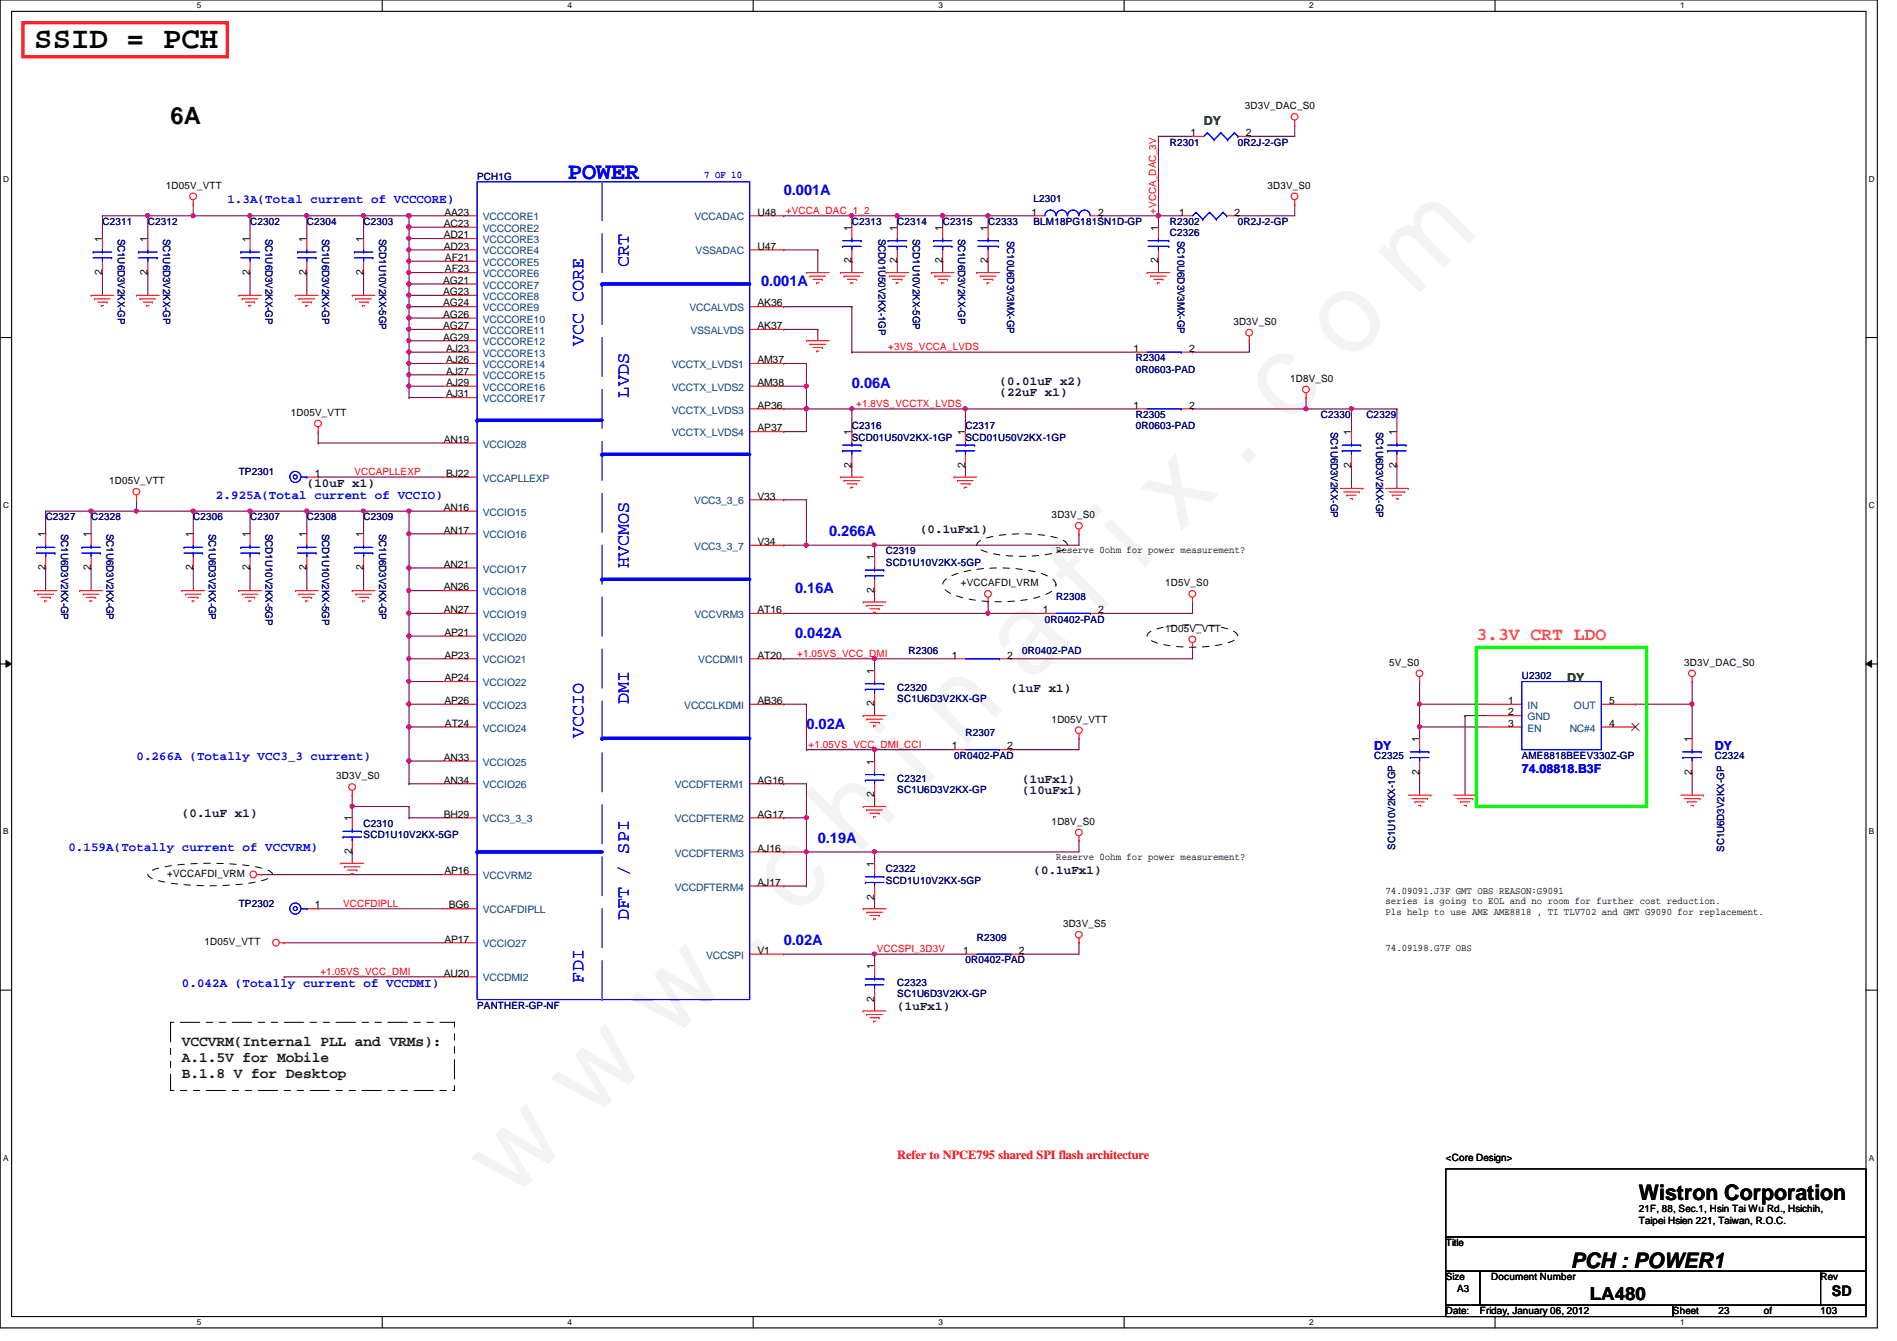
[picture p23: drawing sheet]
<svg xmlns="http://www.w3.org/2000/svg" width="297mm" height="210mm" viewBox="0 0 297 210" stroke-linecap="round" stroke-linejoin="round" font-family="sans-serif">
<defs><g id="words">
<text font-size="17.6" fill="#f0f" x="80.1" y="188" transform="rotate(-45 80.1 188)">w w w . c h i n a f i x . c o m</text>
<text font-size="4.8" x="5.4" y="7.6">SSID = PCH</text>
<text font-size="3.7" x="26.7" y="19.5">6A</text>
<text font-size="3.7" fill="#00f" x="88.9" y="28.1">POWER</text>
<g font-size="3.3">
<text x="256.6" y="187.9">Wistron Corporation</text>
<text x="246" y="198.5">PCH : POWER1</text>
</g>
<g font-size="2.8" fill="#00f">
<text x="98.5" y="41.8" transform="rotate(-90 98.5 41.8)">CRT</text>
<text x="91.4" y="54.2" transform="rotate(-90 91.4 54.2)">VCC CORE</text>
<text x="98.5" y="62.2" transform="rotate(-90 98.5 62.2)">LVDS</text>
<text x="98.5" y="88.9" transform="rotate(-90 98.5 88.9)">HVCMOS</text>
<text x="98.5" y="110.2" transform="rotate(-90 98.5 110.2)">DMI</text>
<text x="91.4" y="115.6" transform="rotate(-90 91.4 115.6)">VCCIO</text>
<text x="98.5" y="144" transform="rotate(-90 98.5 144)">DFT / SPI</text>
<text x="91.4" y="153.8" transform="rotate(-90 91.4 153.8)">FDI</text>
</g>
<text font-size="2.8" fill="#ff8000" x="231.2" y="100.2">3.3V CRT LDO</text>
<text font-size="2.8" x="249" y="203.5">LA480</text>
<g font-size="2.3" fill="#00f">
<text x="122.7" y="30.6">0.001A</text>
<text x="119.2" y="44.8">0.001A</text>
<text x="133.4" y="60.8">0.06A</text>
<text x="129.8" y="83.9">0.266A</text>
<text x="124.5" y="92.8">0.16A</text>
<text x="124.5" y="99.9">0.042A</text>
<text x="126.3" y="114.1">0.02A</text>
<text x="128.1" y="131.9">0.19A</text>
<text x="122.7" y="147.9">0.02A</text>
</g>
<g font-size="2.3" fill="#004000">
<text x="28.5" y="163.7">VCCVRM(Internal PLL and VRMs):</text>
<text x="28.5" y="166.2">A.1.5V for Mobile</text>
<text x="28.5" y="168.7">B.1.8 V for Desktop</text>
</g>
<text font-size="2.3" x="286.8" y="202.9">SD</text>
<g font-size="1.9" fill="#008000">
<text x="188.5" y="19.6">DY</text>
<text x="245.4" y="106.7">DY</text>
</g>
<g font-size="1.9" fill="#00f">
<text x="35.6" y="31.8">1.3A(Total current of VCCCORE)</text>
<text x="33.8" y="78.1">2.925A(Total current of VCCIO)</text>
<text x="21.4" y="119">0.266A (Totally VCC3_3 current)</text>
<text x="215.2" y="117.4">DY</text>
<text x="268.5" y="117.4">DY</text>
<text x="238.3" y="120.9">74.08818.B3F</text>
<text x="10.7" y="133.2">0.159A(Totally current of VCCVRM)</text>
<text x="28.5" y="154.5">0.042A (Totally current of VCCDMI)</text>
</g>
<g font-size="1.9" fill="#000040">
<text x="156.5" y="62.1">(22uF x1)</text>
<text x="156.5" y="60.3">(0.01uF x2)</text>
<text x="48" y="76.3">(10uF x1)</text>
<text x="144.1" y="83.4">(0.1uFx1)</text>
<text x="158.3" y="108.3">(1uF x1)</text>
<text x="160.1" y="122.5">(1uFx1)</text>
<text x="160.1" y="124.3">(10uFx1)</text>
<text x="28.5" y="127.8">(0.1uF x1)</text>
<text x="161.8" y="136.7">(0.1uFx1)</text>
<text x="140.5" y="158.1">(1uFx1)</text>
</g>
<text font-size="1.9" fill="#f00" x="140.5" y="181.4">Refer to NPCE795 shared SPI flash architecture</text>
<g font-size="1.6">
<text x="194.9" y="17.1">3D3V_DAC_S0</text>
<text x="186.4" y="21.3">1</text>
<text x="195.1" y="21.3">2</text>
<text x="26" y="29.5">1D05V_VTT</text>
<text x="198.5" y="29.5">3D3V_S0</text>
<text x="69.5" y="35.5">AC23</text>
<text x="69.6" y="33.7">AA23</text>
<text x="118.6" y="33.7">U48</text>
<text x="161.5" y="33.7">1</text>
<text x="172" y="33.7">2</text>
<text x="184.6" y="33.7">1</text>
<text x="193.3" y="33.7">2</text>
<text x="16" y="37.9" transform="rotate(-90 16 37.9)">1</text>
<text x="23.1" y="37.9" transform="rotate(-90 23.1 37.9)">1</text>
<text x="39.1" y="37.9" transform="rotate(-90 39.1 37.9)">1</text>
<text x="48" y="37.9" transform="rotate(-90 48 37.9)">1</text>
<text x="56.9" y="37.9" transform="rotate(-90 56.9 37.9)">1</text>
<text x="69.5" y="37.3">AD21</text>
<text x="69.5" y="39.1">AD23</text>
<text x="69.7" y="40.9">AF21</text>
<text x="118.6" y="39.1">U47</text>
<text x="133.3" y="41.2" transform="rotate(-90 133.3 41.2)">2</text>
<text x="133.3" y="36.1" transform="rotate(-90 133.3 36.1)">1</text>
<text x="140.5" y="41.2" transform="rotate(-90 140.5 41.2)">2</text>
<text x="140.5" y="36.1" transform="rotate(-90 140.5 36.1)">1</text>
<text x="147.6" y="41.2" transform="rotate(-90 147.6 41.2)">2</text>
<text x="147.6" y="36.1" transform="rotate(-90 147.6 36.1)">1</text>
<text x="154.7" y="41.2" transform="rotate(-90 154.7 41.2)">2</text>
<text x="154.7" y="36.1" transform="rotate(-90 154.7 36.1)">1</text>
<text x="181.4" y="41.2" transform="rotate(-90 181.4 41.2)">2</text>
<text x="181.4" y="36.1" transform="rotate(-90 181.4 36.1)">1</text>
<text x="16" y="43" transform="rotate(-90 16 43)">2</text>
<text x="23.1" y="43" transform="rotate(-90 23.1 43)">2</text>
<text x="39.1" y="43" transform="rotate(-90 39.1 43)">2</text>
<text x="48" y="43" transform="rotate(-90 48 43)">2</text>
<text x="56.9" y="43" transform="rotate(-90 56.9 43)">2</text>
<text x="69.4" y="44.4">AG21</text>
<text x="69.4" y="46.2">AG23</text>
<text x="69.4" y="48">AG24</text>
<text x="69.7" y="42.6">AF23</text>
<text x="118.6" y="48">AK36</text>
<text x="69.4" y="49.7">AG26</text>
<text x="69.4" y="51.5">AG27</text>
<text x="69.4" y="53.3">AG29</text>
<text x="118.6" y="51.5">AK37</text>
<text x="193.1" y="50.9">3D3V_S0</text>
<text x="69.8" y="55.1">AJ23</text>
<text x="69.8" y="56.9">AJ26</text>
<text x="69.8" y="58.6">AJ27</text>
<text x="118.6" y="56.9">AM37</text>
<text x="177.5" y="55.1">1</text>
<text x="186.2" y="55.1">2</text>
<text x="202" y="59.8">1D8V_S0</text>
<text x="45.5" y="65.1">1D05V_VTT</text>
<text x="69.8" y="60.4">AJ29</text>
<text x="69.8" y="62.2">AJ31</text>
<text x="118.6" y="60.4">AM38</text>
<text x="118.6" y="64">AP36</text>
<text x="177.5" y="64">1</text>
<text x="186.2" y="64">2</text>
<text x="69.5" y="69.3">AN19</text>
<text x="118.6" y="67.5">AP37</text>
<text x="133.3" y="68.1" transform="rotate(-90 133.3 68.1)">1</text>
<text x="151.1" y="68.1" transform="rotate(-90 151.1 68.1)">1</text>
<text x="211.6" y="68.1" transform="rotate(-90 211.6 68.1)">1</text>
<text x="218.7" y="68.1" transform="rotate(-90 218.7 68.1)">1</text>
<text x="17.1" y="75.8">1D05V_VTT</text>
<text x="49.3" y="74.6">1</text>
<text x="69.8" y="74.6">BJ22</text>
<text x="133.3" y="73.2" transform="rotate(-90 133.3 73.2)">2</text>
<text x="151.1" y="73.2" transform="rotate(-90 151.1 73.2)">2</text>
<text x="211.6" y="73.2" transform="rotate(-90 211.6 73.2)">2</text>
<text x="218.7" y="73.2" transform="rotate(-90 218.7 73.2)">2</text>
<text x="69.5" y="80">AN16</text>
<text x="69.5" y="83.5">AN17</text>
<text x="118.6" y="78.2">V33</text>
<text x="164.7" y="81.1">3D3V_S0</text>
<text x="7.1" y="89.2" transform="rotate(-90 7.1 89.2)">2</text>
<text x="7.1" y="84.1" transform="rotate(-90 7.1 84.1)">1</text>
<text x="14.2" y="89.2" transform="rotate(-90 14.2 89.2)">2</text>
<text x="14.2" y="84.1" transform="rotate(-90 14.2 84.1)">1</text>
<text x="30.2" y="89.2" transform="rotate(-90 30.2 89.2)">2</text>
<text x="30.2" y="84.1" transform="rotate(-90 30.2 84.1)">1</text>
<text x="39.1" y="89.2" transform="rotate(-90 39.1 89.2)">2</text>
<text x="39.1" y="84.1" transform="rotate(-90 39.1 84.1)">1</text>
<text x="48" y="89.2" transform="rotate(-90 48 89.2)">2</text>
<text x="48" y="84.1" transform="rotate(-90 48 84.1)">1</text>
<text x="56.9" y="89.2" transform="rotate(-90 56.9 89.2)">2</text>
<text x="56.9" y="84.1" transform="rotate(-90 56.9 84.1)">1</text>
<text x="69.5" y="88.9">AN21</text>
<text x="118.6" y="85.3">V34</text>
<text x="136.9" y="87.7" transform="rotate(-90 136.9 87.7)">1</text>
<text x="165.4" y="86.6">Reserve 0ohm for power measurement?</text>
<text x="69.5" y="92.4">AN26</text>
<text x="69.5" y="96">AN27</text>
<text x="118.6" y="96">AT16</text>
<text x="136.9" y="92.8" transform="rotate(-90 136.9 92.8)">2</text>
<text x="150.4" y="91.8">+VCCAFDI_VRM</text>
<text x="163.3" y="96">1</text>
<text x="172" y="96">2</text>
<text x="182.5" y="91.8">1D5V_S0</text>
<text x="69.6" y="99.5">AP21</text>
<text x="182.5" y="98.9">1D05V_VTT</text>
<text x="69.6" y="103.1">AP23</text>
<text x="69.6" y="106.6">AP24</text>
<text x="118.6" y="103.1">AT20</text>
<text x="136.9" y="105.5" transform="rotate(-90 136.9 105.5)">1</text>
<text x="149.1" y="103.1">1</text>
<text x="157.7" y="103.1">2</text>
<text x="217.5" y="104.2">5V_S0</text>
<text x="263.7" y="104.2">3D3V_DAC_S0</text>
<text x="69.6" y="110.2">AP26</text>
<text x="69.7" y="113.7">AT24</text>
<text x="118.6" y="110.2">AB36</text>
<text x="136.9" y="110.6" transform="rotate(-90 136.9 110.6)">2</text>
<text x="164.7" y="113.1">1D05V_VTT</text>
<text x="236.2" y="110.2">1</text>
<text x="236.2" y="112">2</text>
<text x="236.2" y="113.7">3</text>
<text x="252" y="113.7">4</text>
<text x="252" y="110.2">5</text>
<text x="69.5" y="119.1">AN33</text>
<text x="136.9" y="119.7" transform="rotate(-90 136.9 119.7)">1</text>
<text x="149.1" y="117.3">1</text>
<text x="157.7" y="117.3">2</text>
<text x="222.2" y="116.1" transform="rotate(-90 222.2 116.1)">1</text>
<text x="264.9" y="116.1" transform="rotate(-90 264.9 116.1)">1</text>
<text x="52.7" y="122">3D3V_S0</text>
<text x="69.5" y="122.6">AN34</text>
<text x="118.6" y="122.6">AG16</text>
<text x="136.9" y="124.8" transform="rotate(-90 136.9 124.8)">2</text>
<text x="222.2" y="121.2" transform="rotate(-90 222.2 121.2)">2</text>
<text x="264.9" y="121.2" transform="rotate(-90 264.9 121.2)">2</text>
<text x="55.1" y="128.6" transform="rotate(-90 55.1 128.6)">1</text>
<text x="69.5" y="128">BH29</text>
<text x="118.6" y="128">AG17</text>
<text x="164.7" y="129.1">1D8V_S0</text>
<text x="26.2" y="137.3">+VCCAFDI_VRM</text>
<text x="55.1" y="133.7" transform="rotate(-90 55.1 133.7)">2</text>
<text x="69.6" y="136.9">AP16</text>
<text x="118.6" y="133.3">AJ16</text>
<text x="136.9" y="135.7" transform="rotate(-90 136.9 135.7)">1</text>
<text x="165.4" y="134.6">Reserve 0ohm for power measurement?</text>
<text x="49.3" y="142.2">1</text>
<text x="70.3" y="142.2">BG6</text>
<text x="118.6" y="138.6">AJ17</text>
<text x="136.9" y="140.8" transform="rotate(-90 136.9 140.8)">2</text>
<text x="217" y="139.9">74.09091.J3F GMT OBS REASON:G9091</text>
<text x="217" y="141.6">series is going to EOL and no room for further cost reduction.</text>
<text x="217" y="143.2">Pls help to use AME AME8818 , TI TLV702 and GMT G9090 for replacement.</text>
<text x="32" y="148">1D05V_VTT</text>
<text x="69.6" y="147.5">AP17</text>
<text x="118.6" y="149.3">V1</text>
<text x="150.8" y="149.3">1</text>
<text x="159.5" y="149.3">2</text>
<text x="166.5" y="145.1">3D3V_S5</text>
<text x="217" y="148.8">74.09198.G7F OBS</text>
<text x="69.5" y="152.9">AU20</text>
<text x="136.9" y="151.7" transform="rotate(-90 136.9 151.7)">1</text>
<text x="136.9" y="156.8" transform="rotate(-90 136.9 156.8)">2</text>
<text x="226.4" y="181.7">&lt;Core Design&gt;</text>
<text x="256.6" y="189.7">21F, 88, Sec.1, Hsin Tai Wu Rd., Hsichih,</text>
<text x="256.6" y="191.6">Taipei Hsien 221, Taiwan, R.O.C.</text>
<text x="226.4" y="195.1">Title</text>
<text x="226.4" y="200.4">Size</text>
<text x="228.2" y="202.2">A3</text>
<text x="233.5" y="200.4">Document Number</text>
<text x="285.1" y="200.4">Rev</text>
<text x="226.4" y="205.7">Date:</text>
<text x="231.7" y="205.7">Friday, January 06, 2012</text>
<text x="262" y="205.7">Sheet</text>
<text x="269.1" y="205.7">23</text>
<text x="276.2" y="205.7">of</text>
<text x="285.1" y="205.7">103</text>
</g>
<g font-size="1.6" fill="#000080">
<text x="183.2" y="22.8">R2301</text>
<text x="193.8" y="22.8">0R2J-2-GP</text>
<text x="74.7" y="28.1">PCH1G</text>
<text x="16" y="35.2">C2311</text>
<text x="23.2" y="35.2">C2312</text>
<text x="39.2" y="35.2">C2302</text>
<text x="48" y="35.2">C2304</text>
<text x="56.9" y="35.2">C2303</text>
<text x="133.4" y="35.2">C2313</text>
<text x="140.5" y="35.2">C2314</text>
<text x="147.6" y="35.2">C2315</text>
<text x="154.7" y="35.2">C2333</text>
<text x="161.8" y="31.7">L2301</text>
<text x="161.8" y="35.2">BLM18PG181SN1D-GP</text>
<text x="183.2" y="35.2">R2302</text>
<text x="193.8" y="35.2">0R2J-2-GP</text>
<text x="18.5" y="37.3" transform="rotate(90 18.5 37.3)">SC1U6D3V2KX-GP</text>
<text x="25.6" y="37.3" transform="rotate(90 25.6 37.3)">SC1U6D3V2KX-GP</text>
<text x="41.6" y="37.3" transform="rotate(90 41.6 37.3)">SC1U6D3V2KX-GP</text>
<text x="50.5" y="37.3" transform="rotate(90 50.5 37.3)">SC1U6D3V2KX-GP</text>
<text x="59.3" y="37.3" transform="rotate(90 59.3 37.3)">SCD1U10V2KX-5GP</text>
<text x="137.6" y="37.3" transform="rotate(90 137.6 37.3)">SCD01U50V2KX-1GP</text>
<text x="142.9" y="37.3" transform="rotate(90 142.9 37.3)">SCD1U10V2KX-5GP</text>
<text x="150" y="37.3" transform="rotate(90 150 37.3)">SC1U6D3V2KX-GP</text>
<text x="157.7" y="37.7" transform="rotate(90 157.7 37.7)">SC10U6D3V3MX-GP</text>
<text x="183.2" y="37">C2326</text>
<text x="184.4" y="37.7" transform="rotate(90 184.4 37.7)">SC10U6D3V3MX-GP</text>
<text x="177.8" y="56.6">R2304</text>
<text x="177.8" y="58.3">0R0603-PAD</text>
<text x="177.8" y="65.4">R2305</text>
<text x="206.8" y="65.4">C2330</text>
<text x="213.9" y="65.4">C2329</text>
<text x="133.4" y="67.2">C2316</text>
<text x="133.4" y="69">SCD01U50V2KX-1GP</text>
<text x="151.2" y="67.2">C2317</text>
<text x="151.2" y="69">SCD01U50V2KX-1GP</text>
<text x="177.8" y="67.2">0R0603-PAD</text>
<text x="208.4" y="67.6" transform="rotate(90 208.4 67.6)">SC1U6D3V2KX-GP</text>
<text x="215.5" y="67.6" transform="rotate(90 215.5 67.6)">SC1U6D3V2KX-GP</text>
<text x="37.4" y="74.3">TP2301</text>
<text x="7.2" y="81.4">C2327</text>
<text x="9.6" y="83.6" transform="rotate(90 9.6 83.6)">SC1U6D3V2KX-GP</text>
<text x="14.3" y="81.4">C2328</text>
<text x="16.7" y="83.6" transform="rotate(90 16.7 83.6)">SC1U6D3V2KX-GP</text>
<text x="30.3" y="81.4">C2306</text>
<text x="32.7" y="83.6" transform="rotate(90 32.7 83.6)">SC1U6D3V2KX-GP</text>
<text x="39.2" y="81.4">C2307</text>
<text x="41.6" y="83.6" transform="rotate(90 41.6 83.6)">SCD1U10V2KX-5GP</text>
<text x="48" y="81.4">C2308</text>
<text x="50.5" y="83.6" transform="rotate(90 50.5 83.6)">SCD1U10V2KX-5GP</text>
<text x="56.9" y="81.4">C2309</text>
<text x="59.3" y="83.6" transform="rotate(90 59.3 83.6)">SC1U6D3V2KX-GP</text>
<text x="138.7" y="86.8">C2319</text>
<text x="138.7" y="88.6">SCD1U10V2KX-5GP</text>
<text x="165.4" y="93.9">R2308</text>
<text x="163.6" y="97.5">0R0402-PAD</text>
<text x="142.3" y="102.4">R2306</text>
<text x="160.1" y="102.4">0R0402-PAD</text>
<text x="238.3" y="106.3">U2302</text>
<text x="140.5" y="108.1">C2320</text>
<text x="140.5" y="109.9">SC1U6D3V2KX-GP</text>
<text x="149.4" y="118.8">0R0402-PAD</text>
<text x="151.2" y="115.2">R2307</text>
<text x="215.2" y="118.8">C2325</text>
<text x="238.3" y="118.8">AME8818BEEV330Z-GP</text>
<text x="268.5" y="118.8">C2324</text>
<text x="140.5" y="122.3">C2321</text>
<text x="140.5" y="124.1">SC1U6D3V2KX-GP</text>
<text x="56.9" y="129.5">C2310</text>
<text x="56.9" y="131.2">SCD1U10V2KX-5GP</text>
<text x="138.7" y="136.6">C2322</text>
<text x="218.4" y="133" transform="rotate(-90 218.4 133)">SC1U10V2KX-1GP</text>
<text x="270" y="133.3" transform="rotate(-90 270 133.3)">SC1U6D3V2KX-GP</text>
<text x="37.4" y="141.9">TP2302</text>
<text x="138.7" y="138.3">SCD1U10V2KX-5GP</text>
<text x="152.9" y="147.2">R2309</text>
<text x="140.5" y="154.3">C2323</text>
<text x="151.2" y="150.8">0R0402-PAD</text>
<text x="74.7" y="157.9">PANTHER-GP-NF</text>
<text x="140.5" y="156.1">SC1U6D3V2KX-GP</text>
</g>
<text font-size="1.6" fill="#00f" x="110.3" y="27.9">7 OF 10</text>
<g font-size="1.6" fill="#004080">
<text x="75.6" y="34.5">VCCCORE1</text>
<text x="108.8" y="34.5">VCCADAC</text>
<text x="75.6" y="36.3">VCCCORE2</text>
<text x="75.6" y="38.1">VCCCORE3</text>
<text x="75.6" y="39.8">VCCCORE4</text>
<text x="75.6" y="41.6">VCCCORE5</text>
<text x="108.9" y="39.8">VSSADAC</text>
<text x="75.6" y="43.4">VCCCORE6</text>
<text x="75.6" y="45.2">VCCCORE7</text>
<text x="75.6" y="46.9">VCCCORE8</text>
<text x="75.6" y="48.7">VCCCORE9</text>
<text x="75.6" y="50.5">VCCCORE10</text>
<text x="75.6" y="52.3">VCCCORE11</text>
<text x="107.9" y="48.7">VCCALVDS</text>
<text x="108.1" y="52.3">VSSALVDS</text>
<text x="75.6" y="54.1">VCCCORE12</text>
<text x="75.6" y="55.8">VCCCORE13</text>
<text x="75.6" y="57.6">VCCCORE14</text>
<text x="75.6" y="59.4">VCCCORE15</text>
<text x="105.2" y="57.6">VCCTX_LVDS1</text>
<text x="75.6" y="61.2">VCCCORE16</text>
<text x="75.6" y="62.9">VCCCORE17</text>
<text x="105.2" y="61.2">VCCTX_LVDS2</text>
<text x="105.2" y="64.7">VCCTX_LVDS3</text>
<text x="75.6" y="70.1">VCCIO28</text>
<text x="105.2" y="68.3">VCCTX_LVDS4</text>
<text x="75.6" y="75.4">VCCAPLLEXP</text>
<text x="75.6" y="80.7">VCCIO15</text>
<text x="108.7" y="79">VCC3_3_6</text>
<text x="75.6" y="89.6">VCCIO17</text>
<text x="75.6" y="84.3">VCCIO16</text>
<text x="108.7" y="86.1">VCC3_3_7</text>
<text x="75.6" y="93.2">VCCIO18</text>
<text x="75.6" y="96.7">VCCIO19</text>
<text x="75.6" y="100.3">VCCIO20</text>
<text x="108.8" y="96.7">VCCVRM3</text>
<text x="75.6" y="103.8">VCCIO21</text>
<text x="75.6" y="107.4">VCCIO22</text>
<text x="109.3" y="103.8">VCCDMI1</text>
<text x="75.6" y="111">VCCIO23</text>
<text x="107.1" y="111">VCCCLKDMI</text>
<text x="239.2" y="111">IN</text>
<text x="239.2" y="112.7">GND</text>
<text x="246.5" y="111">OUT</text>
<text x="75.6" y="114.5">VCCIO24</text>
<text x="75.6" y="119.8">VCCIO25</text>
<text x="239.2" y="114.5">EN</text>
<text x="245.8" y="114.5">NC#4</text>
<text x="75.6" y="123.4">VCCIO26</text>
<text x="105.7" y="123.4">VCCDFTERM1</text>
<text x="75.6" y="128.7">VCC3_3_3</text>
<text x="105.7" y="128.7">VCCDFTERM2</text>
<text x="75.6" y="137.6">VCCVRM2</text>
<text x="105.7" y="134.1">VCCDFTERM3</text>
<text x="75.6" y="143">VCCAFDIPLL</text>
<text x="105.7" y="139.4">VCCDFTERM4</text>
<text x="75.6" y="148.3">VCCIO27</text>
<text x="75.6" y="153.6">VCCDMI2</text>
<text x="110.6" y="150.1">VCCSPI</text>
</g>
<g font-size="1.6" fill="#f00">
<text x="123.1" y="33.4">+VCCA_DAC_1_2</text>
<text x="181.1" y="33.4" transform="rotate(-90 181.1 33.4)">+VCCA_DAC_3V</text>
<text x="139.1" y="54.8">+3VS_VCCA_LVDS</text>
<text x="134.1" y="63.7">+1.8VS_VCCTX_LVDS</text>
<text x="55.5" y="74.3">VCCAPLLEXP</text>
<text x="124.8" y="102.8">+1.05VS_VCC_DMI</text>
<text x="126.6" y="117">+1.05VS_VCC_DMI_CCI</text>
<text x="53.7" y="141.9">VCCFDIPLL</text>
<text x="137.3" y="149">VCCSPI_3D3V</text>
<text x="50.2" y="152.6">+1.05VS_VCC_DMI</text>
</g>
<g font-size="1.3">
<text x="30.8" y="1.3">5</text>
<text x="88.9" y="1.3">4</text>
<text x="146.9" y="1.3">3</text>
<text x="205" y="1.3">2</text>
<text x="263.1" y="1.3">1</text>
<text x=".5" y="28.4">D</text>
<text x="292.6" y="28.4">D</text>
<text x=".5" y="79.5">C</text>
<text x="292.6" y="79.5">C</text>
<text x=".5" y="130.6">B</text>
<text x="292.6" y="130.6">B</text>
<text x=".5" y="181.7">A</text>
<text x="292.6" y="181.7">A</text>
<text x="30.8" y="207.4">5</text>
<text x="88.9" y="207.4">4</text>
<text x="146.9" y="207.4">3</text>
<text x="205" y="207.4">2</text>
<text x="263.1" y="207.4">1</text>
</g>
</g></defs>
<path d="M0 0h294v207.9h-294zM1.8 1.8h290.4v204.3h-290.4z" fill="none" stroke="#000" stroke-width=".17"/>
<g fill="#fff">
<path d="M30.8 .2h.7v1.4h-.7z"/>
<path d="M30.8 206.2h.7v1.4h-.7z"/>
</g>
<path d="M59.9 0v1.8M59.9 206.1v1.8" fill="none" stroke="#000" stroke-width=".17"/>
<g fill="#fff">
<path d="M88.9 .2h.6v1.4h-.6z"/>
<path d="M88.9 206.2h.6v1.4h-.6z"/>
</g>
<path d="M117.9 0v1.8M117.9 206.1v1.8" fill="none" stroke="#000" stroke-width=".17"/>
<g fill="#fff">
<path d="M146.9 .2h.7v1.4h-.7z"/>
<path d="M146.9 206.2h.7v1.4h-.7z"/>
</g>
<path d="M176 0v1.8M176 206.1v1.8" fill="none" stroke="#000" stroke-width=".17"/>
<g fill="#fff">
<path d="M205 .2h.7v1.4h-.7z"/>
<path d="M205 206.2h.7v1.4h-.7z"/>
</g>
<path d="M234.1 0v1.8M234.1 206.1v1.8" fill="none" stroke="#000" stroke-width=".17"/>
<g fill="#fff">
<path d="M263.1 .2h.7v1.4h-.7z"/>
<path d="M263.1 206.2h.7v1.4h-.7z"/>
<path d="M.5 27.3h.9v1.4h-.9z"/>
<path d="M292.6 27.3h.9v1.4h-.9z"/>
<path d="M.5 78.4h.9v1.4h-.9z"/>
<path d="M292.6 78.4h.9v1.4h-.9z"/>
</g>
<path d="M0 52.8h1.8M292.2 52.8h1.8" fill="none" stroke="#000" stroke-width=".17"/>
<g fill="#fff">
<path d="M.5 129.5h.8v1.4h-.8z"/>
<path d="M292.6 129.5h.9v1.4h-.9z"/>
</g>
<path d="M0 103.9h1.8M292.2 103.9h1.8" fill="none" stroke="#000" stroke-width=".17"/>
<path d="M.9 103.4l.9 .5-.9 .5zM292.2 103.9l.9-.5v1z" fill="#000"/>
<path d="M.9 103.4l.9 .5-.9 .5zM292.2 103.9l.9-.5v1z" fill="none" stroke="#000" stroke-width=".16"/>
<g fill="#fff">
<path d="M.5 180.5h.8v1.4h-.8z"/>
<path d="M292.6 180.5h.9v1.4h-.9z"/>
</g>
<path d="M0 155h1.8M292.2 155h1.8" fill="none" stroke="#000" stroke-width=".17"/>
<g fill="none" stroke="#800040" stroke-width=".17">
<path d="M39.2 33.8h.1M39.2 33.8h8.8M48 33.8h.1M48 33.8v3.5M48 42.7h.1M48 42.7v3.5M64 62.2h.1M64 60.5h.1M64 62.2h5.4M64 60.5v1.7M40.9 136.9h.1M40.9 136.9h28.5"/>
<path d="M64 126.2h.1M64 126.2v1.8"/>
</g>
<circle cx="39.1" cy="33.8" r=".32" fill="#f0f"/>
<circle cx="39.1" cy="33.8" r=".32" fill="none" stroke="#f0f" stroke-width=".17"/>
<g fill="none" stroke="#800040" stroke-width=".17">
<path d="M48 33.8h.1M48 33.8h8.9M56.9 33.8h.1M56.9 33.8v3.5M56.9 42.7h.1M56.9 42.7v3.5M64 128h.1M64 128h5.4M136.9 133.3h32M44.5 152.9h.1M44.5 147.6h.1M44.5 152.9h24.9"/>
<path d="M44.5 147.6h24.9"/>
</g>
<circle cx="48" cy="33.8" r=".32" fill="#f0f"/>
<circle cx="48" cy="33.8" r=".32" fill="none" stroke="#f0f" stroke-width=".17"/>
<path d="M133.4 55.1h44.4M64 60.5h.1M64 60.5h5.4M158.3 103.1h28.4" fill="none" stroke="#800040" stroke-width=".17"/>
<circle cx="64" cy="60.4" r=".32" fill="#f0f"/>
<circle cx="64" cy="60.4" r=".32" fill="none" stroke="#f0f" stroke-width=".17"/>
<path d="M16 42.7h.1M16 42.7v3.5M39.2 42.7h.1M39.2 42.7v3.5M64 58.7h.1M64 48h.1M64 48v1.8M64 58.7v1.8M64 48h5.4" fill="none" stroke="#800040" stroke-width=".17"/>
<circle cx="64" cy="48" r=".32" fill="#f0f"/>
<circle cx="64" cy="48" r=".32" fill="none" stroke="#f0f" stroke-width=".17"/>
<path d="M49.8 74.7h.1M49.8 74.7h19.6M64 99.6h.1M64 99.6h5.4M64 99.6v3.5" fill="none" stroke="#800040" stroke-width=".17"/>
<circle cx="64" cy="99.5" r=".32" fill="#f0f"/>
<circle cx="64" cy="99.5" r=".32" fill="none" stroke="#f0f" stroke-width=".17"/>
<path d="M64 33.8h.1M64 33.8v1.8" fill="none" stroke="#800040" stroke-width=".17"/>
<circle cx="64" cy="35.5" r=".32" fill="#f0f"/>
<circle cx="64" cy="35.5" r=".32" fill="none" stroke="#f0f" stroke-width=".17"/>
<path d="M64 46.2h.1M64 46.2h5.4M64 46.2v1.8" fill="none" stroke="#800040" stroke-width=".17"/>
<circle cx="64" cy="46.2" r=".32" fill="#f0f"/>
<circle cx="64" cy="46.2" r=".32" fill="none" stroke="#f0f" stroke-width=".17"/>
<path d="M30.3 80h.1M30.3 80h8.9M39.2 80h.1M39.2 80v3.6" fill="none" stroke="#800040" stroke-width=".17"/>
<circle cx="30.2" cy="80" r=".32" fill="#f0f"/>
<circle cx="30.2" cy="80" r=".32" fill="none" stroke="#f0f" stroke-width=".17"/>
<path d="M64 113.8h.1M64 113.8h5.4M64 113.8v5.3" fill="none" stroke="#800040" stroke-width=".17"/>
<circle cx="64" cy="113.8" r=".32" fill="#f0f"/>
<circle cx="64" cy="113.8" r=".32" fill="none" stroke="#f0f" stroke-width=".17"/>
<path d="M64 55.1h.1M64 55.1v1.8" fill="none" stroke="#800040" stroke-width=".17"/>
<circle cx="64" cy="55.1" r=".32" fill="#f0f"/>
<circle cx="64" cy="55.1" r=".32" fill="none" stroke="#f0f" stroke-width=".17"/>
<path d="M56.9 33.8h.1M56.9 33.8h7.1" fill="none" stroke="#800040" stroke-width=".17"/>
<circle cx="64" cy="33.8" r=".32" fill="#f0f"/>
<circle cx="64" cy="33.8" r=".32" fill="none" stroke="#f0f" stroke-width=".17"/>
<circle cx="56.9" cy="33.8" r=".32" fill="#f0f"/>
<circle cx="56.9" cy="33.8" r=".32" fill="none" stroke="#f0f" stroke-width=".17"/>
<path d="M21.4 78.2h.1M21.4 78.2v1.8" fill="none" stroke="#800040" stroke-width=".17"/>
<circle cx="21.4" cy="80" r=".32" fill="#f0f"/>
<circle cx="21.4" cy="80" r=".32" fill="none" stroke="#f0f" stroke-width=".17"/>
<path d="M64 58.7h.1M64 58.7h5.4M64 88.9h.1M64 88.9h5.4M64 88.9v3.6" fill="none" stroke="#800040" stroke-width=".17"/>
<circle cx="64" cy="88.9" r=".32" fill="#f0f"/>
<circle cx="64" cy="88.9" r=".32" fill="none" stroke="#f0f" stroke-width=".17"/>
<path d="M64 44.4h.1M64 44.4h5.4M64 44.4v1.8M55.2 126.2h.1M55.2 133.3h.1M55.2 126.2v1.8M55.2 133.3v1.8" fill="none" stroke="#800040" stroke-width=".17"/>
<circle cx="64" cy="44.4" r=".32" fill="#f0f"/>
<circle cx="64" cy="44.4" r=".32" fill="none" stroke="#f0f" stroke-width=".17"/>
<path d="M39.2 80h.1M39.2 80h8.8M48 80h.1M48 80v3.6" fill="none" stroke="#800040" stroke-width=".17"/>
<circle cx="39.1" cy="80" r=".32" fill="#f0f"/>
<circle cx="39.1" cy="80" r=".32" fill="none" stroke="#f0f" stroke-width=".17"/>
<path d="M64 80h.1M64 80h5.4M64 103.1h.1M64 103.1h5.4M64 103.1v3.6" fill="none" stroke="#800040" stroke-width=".17"/>
<circle cx="64" cy="103.1" r=".32" fill="#f0f"/>
<circle cx="64" cy="103.1" r=".32" fill="none" stroke="#f0f" stroke-width=".17"/>
<path d="M30.3 33.8h.1M30.3 33.8h8.9M49.8 69.3h.1M49.8 69.3h19.6" fill="none" stroke="#800040" stroke-width=".17"/>
<circle cx="30.2" cy="33.8" r=".32" fill="#f0f"/>
<circle cx="30.2" cy="33.8" r=".32" fill="none" stroke="#f0f" stroke-width=".17"/>
<path d="M64 56.9h.1M64 56.9h5.4" fill="none" stroke="#800040" stroke-width=".17"/>
<circle cx="64" cy="56.9" r=".32" fill="#f0f"/>
<circle cx="64" cy="56.9" r=".32" fill="none" stroke="#f0f" stroke-width=".17"/>
<path d="M64 56.9h.1M64 56.9v1.8" fill="none" stroke="#800040" stroke-width=".17"/>
<circle cx="64" cy="58.6" r=".32" fill="#f0f"/>
<circle cx="64" cy="58.6" r=".32" fill="none" stroke="#f0f" stroke-width=".17"/>
<path d="M64 42.7h.1M64 42.7h5.4M64 42.7v1.7" fill="none" stroke="#800040" stroke-width=".17"/>
<circle cx="64" cy="42.6" r=".32" fill="#f0f"/>
<circle cx="64" cy="42.6" r=".32" fill="none" stroke="#f0f" stroke-width=".17"/>
<path d="M30.3 32h.1M30.3 32v1.8M64 55.1h.1M64 55.1h5.4M30.3 88.9h.1M30.3 88.9v3.6M56.9 80h.1M56.9 80v3.6M55.2 126.2h.1M55.2 126.2h8.8" fill="none" stroke="#800040" stroke-width=".17"/>
<circle cx="55.1" cy="126.2" r=".32" fill="#f0f"/>
<circle cx="55.1" cy="126.2" r=".32" fill="none" stroke="#f0f" stroke-width=".17"/>
<path d="M49.8 67.6h.1M49.8 67.6v1.7M64 92.5h.1M64 92.5h5.4M64 92.5v3.5M55.2 124.5h.1M55.2 124.5v1.7M49.8 142.2h.1M49.8 142.2h19.6" fill="none" stroke="#800040" stroke-width=".17"/>
<circle cx="64" cy="92.4" r=".32" fill="#f0f"/>
<circle cx="64" cy="92.4" r=".32" fill="none" stroke="#f0f" stroke-width=".17"/>
<path d="M64 40.9h.1M64 40.9h5.4M64 40.9v1.8" fill="none" stroke="#800040" stroke-width=".17"/>
<circle cx="64" cy="40.9" r=".32" fill="#f0f"/>
<circle cx="64" cy="40.9" r=".32" fill="none" stroke="#f0f" stroke-width=".17"/>
<path d="M64 119.1h.1M64 119.1h5.4M64 119.1v3.6" fill="none" stroke="#800040" stroke-width=".17"/>
<circle cx="64" cy="119.1" r=".32" fill="#f0f"/>
<circle cx="64" cy="119.1" r=".32" fill="none" stroke="#f0f" stroke-width=".17"/>
<path d="M64 80h.1M64 80v3.6" fill="none" stroke="#800040" stroke-width=".17"/>
<circle cx="64" cy="80" r=".32" fill="#f0f"/>
<circle cx="64" cy="80" r=".32" fill="none" stroke="#f0f" stroke-width=".17"/>
<path d="M21.4 80h.1M21.4 80h8.9M30.3 80h.1M30.3 80v3.6M56.9 88.9h.1M56.9 88.9v3.6M64 106.7h.1M64 106.7h5.4M64 106.7v3.5" fill="none" stroke="#800040" stroke-width=".17"/>
<circle cx="64" cy="106.7" r=".32" fill="#f0f"/>
<circle cx="64" cy="106.7" r=".32" fill="none" stroke="#f0f" stroke-width=".17"/>
<path d="M64 53.3h.1M64 53.3h5.4M64 53.3v1.8" fill="none" stroke="#800040" stroke-width=".17"/>
<circle cx="64" cy="53.3" r=".32" fill="#f0f"/>
<circle cx="64" cy="53.3" r=".32" fill="none" stroke="#f0f" stroke-width=".17"/>
<path d="M64 39.1h.1M64 39.1h5.4M64 39.1v1.8" fill="none" stroke="#800040" stroke-width=".17"/>
<circle cx="64" cy="39.1" r=".32" fill="#f0f"/>
<circle cx="64" cy="39.1" r=".32" fill="none" stroke="#f0f" stroke-width=".17"/>
<path d="M48 80h.1M48 80h8.9" fill="none" stroke="#800040" stroke-width=".17"/>
<circle cx="48" cy="80" r=".32" fill="#f0f"/>
<circle cx="48" cy="80" r=".32" fill="none" stroke="#f0f" stroke-width=".17"/>
<path d="M56.9 80h.1M56.9 80h7.1M64 122.7h.1M64 122.7h5.4" fill="none" stroke="#800040" stroke-width=".17"/>
<circle cx="56.9" cy="80" r=".32" fill="#f0f"/>
<circle cx="56.9" cy="80" r=".32" fill="none" stroke="#f0f" stroke-width=".17"/>
<path d="M64 33.8h.1M64 33.8h5.4M39.2 88.9h.1M39.2 88.9v3.6" fill="none" stroke="#800040" stroke-width=".17"/>
<circle cx="64" cy="33.8" r=".32" fill="#f0f"/>
<circle cx="64" cy="33.8" r=".32" fill="none" stroke="#f0f" stroke-width=".17"/>
<path d="M64 51.6h.1M64 51.6h5.4M64 51.6v1.7" fill="none" stroke="#800040" stroke-width=".17"/>
<circle cx="64" cy="51.5" r=".32" fill="#f0f"/>
<circle cx="64" cy="51.5" r=".32" fill="none" stroke="#f0f" stroke-width=".17"/>
<path d="M64 37.3h.1M64 37.3h5.4M64 37.3v1.8" fill="none" stroke="#800040" stroke-width=".17"/>
<circle cx="64" cy="37.3" r=".32" fill="#f0f"/>
<circle cx="64" cy="37.3" r=".32" fill="none" stroke="#f0f" stroke-width=".17"/>
<path d="M64 96h.1M64 96h5.4M64 96v3.6" fill="none" stroke="#800040" stroke-width=".17"/>
<circle cx="64" cy="96" r=".32" fill="#f0f"/>
<circle cx="64" cy="96" r=".32" fill="none" stroke="#f0f" stroke-width=".17"/>
<path d="M39.2 33.8h.1M39.2 33.8v3.5M64 83.6h.1M64 83.6h5.4M64 83.6v5.3" fill="none" stroke="#800040" stroke-width=".17"/>
<circle cx="64" cy="83.5" r=".32" fill="#f0f"/>
<circle cx="64" cy="83.5" r=".32" fill="none" stroke="#f0f" stroke-width=".17"/>
<path d="M48 88.9h.1M48 88.9v3.6M64 110.2h.1M64 110.2h5.4M64 110.2v3.6" fill="none" stroke="#800040" stroke-width=".17"/>
<circle cx="64" cy="110.2" r=".32" fill="#f0f"/>
<circle cx="64" cy="110.2" r=".32" fill="none" stroke="#f0f" stroke-width=".17"/>
<path d="M64 49.8h.1M64 49.8h5.4M64 49.8v1.8" fill="none" stroke="#800040" stroke-width=".17"/>
<circle cx="64" cy="49.8" r=".32" fill="#f0f"/>
<circle cx="64" cy="49.8" r=".32" fill="none" stroke="#f0f" stroke-width=".17"/>
<path d="M64 35.6h.1M64 35.6h5.4" fill="none" stroke="#800040" stroke-width=".17"/>
<circle cx="64" cy="35.5" r=".32" fill="#f0f"/>
<circle cx="64" cy="35.5" r=".32" fill="none" stroke="#f0f" stroke-width=".17"/>
<path d="M64 35.6h.1M64 35.6v1.7" fill="none" stroke="#800040" stroke-width=".17"/>
<circle cx="64" cy="35.5" r=".32" fill="#f0f"/>
<circle cx="64" cy="35.5" r=".32" fill="none" stroke="#f0f" stroke-width=".17"/>
<path d="M122.7 96h32M136.9 85.3h32M256.1 110.2h.1M256.1 110.2h8.9M265 106.7h.1M265 110.2h.1M265 106.7v8.9" fill="none" stroke="#800040" stroke-width=".17"/>
<circle cx="264.9" cy="110.2" r=".32" fill="#f0f"/>
<circle cx="264.9" cy="110.2" r=".32" fill="none" stroke="#f0f" stroke-width=".17"/>
<path d="M202.7 19.6h.1M202.7 19.6v1.7h-7.1M23.2 33.8h.1M23.2 33.8h7.1M181.4 21.3h.1M181.4 21.3h5.3M181.4 21.3v12.5M195.6 21.3h.1M23.2 42.7h.1M23.2 42.7v3.5M265 120.9h.1M265 120.9v3.6" fill="none" stroke="#800040" stroke-width=".17"/>
<circle cx="23.1" cy="33.8" r=".32" fill="#f0f"/>
<circle cx="23.1" cy="33.8" r=".32" fill="none" stroke="#f0f" stroke-width=".17"/>
<g fill="none" stroke="#800040" stroke-width=".17">
<path d="M16 37.3h.1M16 33.8h.1M16 33.8v3.5M16 33.8h7.2M23.2 33.8h.1M23.2 33.8v3.5M7.2 83.6h.1M7.2 88.9h.1M7.2 80v3.6M7.2 88.9v3.6M14.3 80h.1M14.3 88.9h.1"/>
<path d="M14.3 80v3.6M14.3 88.9v3.6M14.3 80h7.1"/>
</g>
<circle cx="14.2" cy="80" r=".32" fill="#f0f"/>
<circle cx="14.2" cy="80" r=".32" fill="none" stroke="#f0f" stroke-width=".17"/>
<path d="M7.2 80h.1M7.2 80h7.1" fill="none" stroke="#800040" stroke-width=".17"/>
<g fill="none" stroke="#f00" stroke-width=".17">
<path d="M202.7 19.6h.1M202.7 18.8v.8M16 37.3v1.8M23.2 37.3v1.8M30.3 32h.1M30.3 31.3v.7M39.2 37.3v1.8M48 37.3v1.8M56.9 37.3v1.8M186.7 21.3h1.8M193.8 21.3h1.8M14.3 46.2h.1"/>
<path d="M14.3 46.2h3.5M14.8 46.8h.1M14.8 46.8h2.5M15.3 47.3h1.5M15.9 47.8h.1M15.9 47.8h.3M16 40.9v1.8M16.8 47.3h.1M21.4 46.2h.1M21.4 46.2h3.5M21.9 46.8h.1M21.9 46.8h2.5"/>
<path d="M22.4 47.3h1.5M23 47.8h.1M23 47.8h.3M23.2 40.9v1.8M23.9 47.3h.1M37.4 46.2h.1M37.4 46.2h3.5M37.9 46.8h.1M37.9 46.8h2.5M38.4 47.3h1.5M39 47.8h.1M39 47.8h.3"/>
<path d="M39.2 40.9v1.8M39.9 47.3h.1M46.3 46.2h.1M46.3 46.2h3.5M46.8 46.8h.1M46.8 46.8h2.5M47.3 47.3h1.5M47.9 47.8h.1M47.9 47.8h.3M48 40.9v1.8M48.8 47.3h.1M55.2 46.2h.1"/>
<path d="M55.2 46.2h3.5M55.7 46.8h.1M55.7 46.8h2.5M56.2 47.3h1.5M56.8 47.8h.1M56.8 47.8h.3M56.9 40.9v1.8M57.7 47.3h.1M21.4 78.2h.1M21.4 77.5v.7M48 74.7h1.8M49.8 67.6h.1"/>
<path d="M49.8 66.8v.8M5.4 92.5h.1M5.4 92.5h3.5M5.9 93h.1M5.9 93h2.5M6.4 93.5h1.5M7 94.1h.1M7 94.1h.3M7.2 83.6v1.7M7.2 87.1v1.8M7.9 93.5h.1M12.5 92.5h.1"/>
<path d="M12.5 92.5h3.5M13 93h.1M13 93h2.5M13.5 93.5h1.5M14.1 94.1h.1M14.1 94.1h.3M14.3 83.6v1.7M14.3 87.1v1.8M15 93.5h.1M28.5 92.5h.1M28.5 92.5h3.5M29 93h.1"/>
<path d="M29 93h2.5M29.5 93.5h1.5M30.1 94.1h.1M30.1 94.1h.3M30.3 83.6v1.7M30.3 87.1v1.8M31 93.5h.1M37.4 92.5h.1M37.4 92.5h3.5M37.9 93h.1M37.9 93h2.5M38.4 93.5h1.5"/>
<path d="M39 94.1h.1M39 94.1h.3M39.2 83.6v1.7M39.2 87.1v1.8M39.9 93.5h.1M46.3 92.5h.1M46.3 92.5h3.5M46.8 93h.1M46.8 93h2.5M47.3 93.5h1.5M47.9 94.1h.1M47.9 94.1h.3"/>
<path d="M48 83.6v1.7M48 87.1v1.8M48.8 93.5h.1M55.2 92.5h.1M55.2 92.5h3.5M55.7 93h.1M55.7 93h2.5M56.2 93.5h1.5M56.8 94.1h.1M56.8 94.1h.3M56.9 83.6v1.7M56.9 87.1v1.8"/>
<path d="M57.7 93.5h.1M233 110.2h5.3M233 112h5.3M233 113.8h5.3M250.7 110.2h5.4M250.7 113.8h5.4M265 106.7h.1M265 106v.7M265 115.6v1.7M265 119.1v1.8M40.2 136.9h.7M40.9 136.9h.1"/>
<path d="M53.4 135.1h.1M53.4 135.1h3.5M53.9 135.7h.1M53.9 135.7h2.5M54.4 136.2h1.5M55 136.7h.1M55 136.7h.3M55.2 124.5h.1M55.2 123.7v.8M55.2 128v1.8M55.2 131.6v1.7M55.9 136.2h.1"/>
<path d="M263.2 124.5h3.5M263.7 125h2.5M264.2 125.5h.1M264.2 125.5h1.5M264.8 126.1h.3M265.1 126.1h.1M266.2 125h.1M266.7 124.5h.1M43.8 147.6h.7M44.5 147.6h.1M48 142.2h1.8"/>
<circle cx="202.7" cy="18.3" r=".52"/>
<circle cx="30.2" cy="30.7" r=".52"/>
<circle cx="21.4" cy="77" r=".52"/>
<circle cx="49.8" cy="66.3" r=".52"/>
<circle cx="264.9" cy="105.4" r=".52"/>
<circle cx="39.6" cy="136.9" r=".52"/>
<circle cx="55.1" cy="123.2" r=".52"/>
<circle cx="43.2" cy="147.5" r=".52"/>
</g>
<path d="M226.4 183h65.8v10.6h-65.8zM226.4 193.6h65.8v5.4h-65.8zM226.4 199h5.3v5.3h-5.3zM231.7 199h53.4v5.3h-53.4zM285.1 199h7.1v5.3h-7.1zM226.4 204.3h35.6v1.8h-35.6zM262 204.3h30.2v1.8h-30.2z" fill="none" stroke="#000" stroke-width=".17"/>
<path d="M26.7 160h44.5v10.7h-44.5z" fill="none" stroke="#000" stroke-width=".16" stroke-dasharray="3 1 1 1 1 1"/>
<path d="M3.6 3.6h32v5.3h-32z" fill="none" stroke="#f00" stroke-width=".51"/>
<path d="M23.3 136.6a10.6 10.6 0 0 1 5.1-1.3 40.5 40.5 0 0 1 13.2 .8l.9 .5 .2 .3-.2 .3a10.7 10.7 0 0 1-5.1 1.2 38.9 38.9 0 0 1-13.2-.7l-.9-.5-.1-.3z" fill="none" stroke="#000" stroke-width=".16" stroke-dasharray="1 1 1 1 1 1 1 1"/>
<path d="M231.2 101.3h26.6v24.9h-26.6z" fill="none" stroke="#0f0" stroke-width=".51"/>
<g fill="none" stroke="#00f" stroke-width=".17">
<path d="M14.6 39.5h.1M14.6 39.5h2.9M16 39.5h.1M16 39.1v.4M21.7 39.5h.1M21.7 39.5h2.9M23.2 39.5h.1M23.2 39.1v.4M37.7 39.5h.1M37.7 39.5h2.9M39.2 39.5h.1M39.2 39.1v.4"/>
<path d="M46.6 39.5h.1M46.6 39.5h2.9M48 39.5h.1M48 39.1v.4M55.5 39.5h.1M55.5 39.5h2.9M56.9 39.5h.1M56.9 39.1v.4M74.7 28.4h42.7v128.1h-42.7zM189.1 20.8h.1M189.1 20.8l-.6 .5M189.1 20.8l1 1.1"/>
<path d="M190.1 21.9h.1M191.2 20.8h.1M191.2 20.8l-1.1 1.1M191.2 20.8l1 1.1M192.2 21.9h.1M193.3 20.8h.1M193.3 20.8l-1.1 1.1M193.3 20.8l.5 .5M193.8 21.3h.1M14.6 40.3h2.9M16 40.3h.1M16 40.3v.6"/>
<path d="M17.5 40.3h.1M21.7 40.3h2.9M23.2 40.3h.1M23.2 40.3v.6M24.6 40.3h.1M37.7 40.3h2.9M39.2 40.3h.1M39.2 40.3v.6M40.6 40.3h.1M46.6 40.3h2.9M48 40.3h.1M48 40.3v.6"/>
<path d="M49.5 40.3h.1M55.5 40.3h2.9M56.9 40.3h.1M56.9 40.3v.6M58.4 40.3h.1M47.2 74.7h.8M48 74.7h.1M5.7 85.7h.1M5.7 85.7h2.9M5.7 86.6h2.9M7.2 85.7h.1M7.2 86.6h.1"/>
<path d="M7.2 85.3v.4M7.2 86.6v.5M8.6 86.6h.1M12.8 85.7h.1M12.8 85.7h2.9M12.8 86.6h2.9M14.3 85.7h.1M14.3 86.6h.1M14.3 85.3v.4M14.3 86.6v.5M15.7 86.6h.1M28.8 85.7h.1"/>
<path d="M28.8 85.7h2.9M28.8 86.6h2.9M30.3 85.7h.1M30.3 86.6h.1M30.3 85.3v.4M30.3 86.6v.5M31.7 86.6h.1M37.7 85.7h.1M37.7 85.7h2.9M37.7 86.6h2.9M39.2 85.7h.1M39.2 86.6h.1"/>
<path d="M39.2 85.3v.4M39.2 86.6v.5M40.6 86.6h.1M46.6 85.7h.1M46.6 85.7h2.9M46.6 86.6h2.9M48 85.7h.1M48 86.6h.1M48 85.3v.4M48 86.6v.5M49.5 86.6h.1M55.5 85.7h.1"/>
<path d="M55.5 85.7h2.9M55.5 86.6h2.9M56.9 85.7h.1M56.9 86.6h.1M56.9 85.3v.4M56.9 86.6v.5M58.4 86.6h.1M238.3 106.7h12.4v10.6h-12.4zM263.5 118.6h.1M263.5 117.7h2.9M263.5 118.6h2.9M265 117.7h.1"/>
<path d="M265 118.6h.1M265 117.3v.4M265 118.6v.5M266.4 117.7h.1M53.7 131h.1M53.7 130.1h2.9M53.7 131h2.9M55.2 130.1h.1M55.2 131h.1M55.2 129.8v.3M55.2 131v.6M56.6 130.1h.1"/>
<path d="M47.2 142.2h.8M48 142.2h.1"/>
<circle cx="46.2" cy="74.6" r=".32"/>
<circle cx="46.2" cy="74.6" r=".87"/>
<circle cx="46.2" cy="142.2" r=".32"/>
<circle cx="46.2" cy="142.2" r=".87"/>
</g>
<path d="M94.3 28.4v128.1" fill="none" stroke="#fff" stroke-width=".16" stroke-dasharray="6.1 2"/>
<path d="M94.3 28.4v128.1" fill="none" stroke="#00f" stroke-width=".16" stroke-dasharray="6.1 2"/>
<path d="M255.5 113.2l1.2 1.2M256.6 113.2l-1.1 1.2" fill="none" stroke="#804000" stroke-width=".16"/>
<circle cx="39.1" cy="33.8" r=".32" fill="#f0f"/>
<circle cx="39.1" cy="33.8" r=".32" fill="none" stroke="#f0f" stroke-width=".17"/>
<circle cx="48" cy="33.8" r=".32" fill="#f0f"/>
<circle cx="48" cy="33.8" r=".32" fill="none" stroke="#f0f" stroke-width=".17"/>
<circle cx="64" cy="60.4" r=".32" fill="#f0f"/>
<circle cx="64" cy="60.4" r=".32" fill="none" stroke="#f0f" stroke-width=".17"/>
<circle cx="64" cy="48" r=".32" fill="#f0f"/>
<circle cx="64" cy="48" r=".32" fill="none" stroke="#f0f" stroke-width=".17"/>
<circle cx="64" cy="99.5" r=".32" fill="#f0f"/>
<circle cx="64" cy="99.5" r=".32" fill="none" stroke="#f0f" stroke-width=".17"/>
<circle cx="64" cy="35.5" r=".32" fill="#f0f"/>
<circle cx="64" cy="35.5" r=".32" fill="none" stroke="#f0f" stroke-width=".17"/>
<circle cx="64" cy="46.2" r=".32" fill="#f0f"/>
<circle cx="64" cy="46.2" r=".32" fill="none" stroke="#f0f" stroke-width=".17"/>
<circle cx="30.2" cy="80" r=".32" fill="#f0f"/>
<circle cx="30.2" cy="80" r=".32" fill="none" stroke="#f0f" stroke-width=".17"/>
<circle cx="64" cy="113.8" r=".32" fill="#f0f"/>
<circle cx="64" cy="113.8" r=".32" fill="none" stroke="#f0f" stroke-width=".17"/>
<circle cx="64" cy="55.1" r=".32" fill="#f0f"/>
<circle cx="64" cy="55.1" r=".32" fill="none" stroke="#f0f" stroke-width=".17"/>
<circle cx="64" cy="33.8" r=".32" fill="#f0f"/>
<circle cx="64" cy="33.8" r=".32" fill="none" stroke="#f0f" stroke-width=".17"/>
<circle cx="56.9" cy="33.8" r=".32" fill="#f0f"/>
<circle cx="56.9" cy="33.8" r=".32" fill="none" stroke="#f0f" stroke-width=".17"/>
<circle cx="21.4" cy="80" r=".32" fill="#f0f"/>
<circle cx="21.4" cy="80" r=".32" fill="none" stroke="#f0f" stroke-width=".17"/>
<circle cx="64" cy="88.9" r=".32" fill="#f0f"/>
<circle cx="64" cy="88.9" r=".32" fill="none" stroke="#f0f" stroke-width=".17"/>
<circle cx="64" cy="44.4" r=".32" fill="#f0f"/>
<circle cx="64" cy="44.4" r=".32" fill="none" stroke="#f0f" stroke-width=".17"/>
<circle cx="39.1" cy="80" r=".32" fill="#f0f"/>
<circle cx="39.1" cy="80" r=".32" fill="none" stroke="#f0f" stroke-width=".17"/>
<circle cx="64" cy="103.1" r=".32" fill="#f0f"/>
<circle cx="64" cy="103.1" r=".32" fill="none" stroke="#f0f" stroke-width=".17"/>
<circle cx="30.2" cy="33.8" r=".32" fill="#f0f"/>
<circle cx="30.2" cy="33.8" r=".32" fill="none" stroke="#f0f" stroke-width=".17"/>
<circle cx="64" cy="56.9" r=".32" fill="#f0f"/>
<circle cx="64" cy="56.9" r=".32" fill="none" stroke="#f0f" stroke-width=".17"/>
<circle cx="64" cy="58.6" r=".32" fill="#f0f"/>
<circle cx="64" cy="58.6" r=".32" fill="none" stroke="#f0f" stroke-width=".17"/>
<circle cx="64" cy="42.6" r=".32" fill="#f0f"/>
<circle cx="64" cy="42.6" r=".32" fill="none" stroke="#f0f" stroke-width=".17"/>
<circle cx="55.1" cy="126.2" r=".32" fill="#f0f"/>
<circle cx="55.1" cy="126.2" r=".32" fill="none" stroke="#f0f" stroke-width=".17"/>
<circle cx="64" cy="92.4" r=".32" fill="#f0f"/>
<circle cx="64" cy="92.4" r=".32" fill="none" stroke="#f0f" stroke-width=".17"/>
<circle cx="64" cy="40.9" r=".32" fill="#f0f"/>
<circle cx="64" cy="40.9" r=".32" fill="none" stroke="#f0f" stroke-width=".17"/>
<circle cx="64" cy="119.1" r=".32" fill="#f0f"/>
<circle cx="64" cy="119.1" r=".32" fill="none" stroke="#f0f" stroke-width=".17"/>
<circle cx="64" cy="80" r=".32" fill="#f0f"/>
<circle cx="64" cy="80" r=".32" fill="none" stroke="#f0f" stroke-width=".17"/>
<circle cx="64" cy="106.7" r=".32" fill="#f0f"/>
<circle cx="64" cy="106.7" r=".32" fill="none" stroke="#f0f" stroke-width=".17"/>
<circle cx="64" cy="53.3" r=".32" fill="#f0f"/>
<circle cx="64" cy="53.3" r=".32" fill="none" stroke="#f0f" stroke-width=".17"/>
<circle cx="64" cy="39.1" r=".32" fill="#f0f"/>
<circle cx="64" cy="39.1" r=".32" fill="none" stroke="#f0f" stroke-width=".17"/>
<circle cx="48" cy="80" r=".32" fill="#f0f"/>
<circle cx="48" cy="80" r=".32" fill="none" stroke="#f0f" stroke-width=".17"/>
<circle cx="56.9" cy="80" r=".32" fill="#f0f"/>
<circle cx="56.9" cy="80" r=".32" fill="none" stroke="#f0f" stroke-width=".17"/>
<circle cx="64" cy="33.8" r=".32" fill="#f0f"/>
<circle cx="64" cy="33.8" r=".32" fill="none" stroke="#f0f" stroke-width=".17"/>
<circle cx="64" cy="51.5" r=".32" fill="#f0f"/>
<circle cx="64" cy="51.5" r=".32" fill="none" stroke="#f0f" stroke-width=".17"/>
<circle cx="64" cy="37.3" r=".32" fill="#f0f"/>
<circle cx="64" cy="37.3" r=".32" fill="none" stroke="#f0f" stroke-width=".17"/>
<circle cx="64" cy="96" r=".32" fill="#f0f"/>
<circle cx="64" cy="96" r=".32" fill="none" stroke="#f0f" stroke-width=".17"/>
<circle cx="64" cy="83.5" r=".32" fill="#f0f"/>
<circle cx="64" cy="83.5" r=".32" fill="none" stroke="#f0f" stroke-width=".17"/>
<circle cx="64" cy="110.2" r=".32" fill="#f0f"/>
<circle cx="64" cy="110.2" r=".32" fill="none" stroke="#f0f" stroke-width=".17"/>
<circle cx="64" cy="49.8" r=".32" fill="#f0f"/>
<circle cx="64" cy="49.8" r=".32" fill="none" stroke="#f0f" stroke-width=".17"/>
<circle cx="64" cy="35.5" r=".32" fill="#f0f"/>
<circle cx="64" cy="35.5" r=".32" fill="none" stroke="#f0f" stroke-width=".17"/>
<circle cx="64" cy="35.5" r=".32" fill="#f0f"/>
<circle cx="64" cy="35.5" r=".32" fill="none" stroke="#f0f" stroke-width=".17"/>
<circle cx="264.9" cy="110.2" r=".32" fill="#f0f"/>
<circle cx="264.9" cy="110.2" r=".32" fill="none" stroke="#f0f" stroke-width=".17"/>
<circle cx="23.1" cy="33.8" r=".32" fill="#f0f"/>
<circle cx="23.1" cy="33.8" r=".32" fill="none" stroke="#f0f" stroke-width=".17"/>
<circle cx="14.2" cy="80" r=".32" fill="#f0f"/>
<circle cx="14.2" cy="80" r=".32" fill="none" stroke="#f0f" stroke-width=".17"/>
<use href="#words"/>
</svg>
